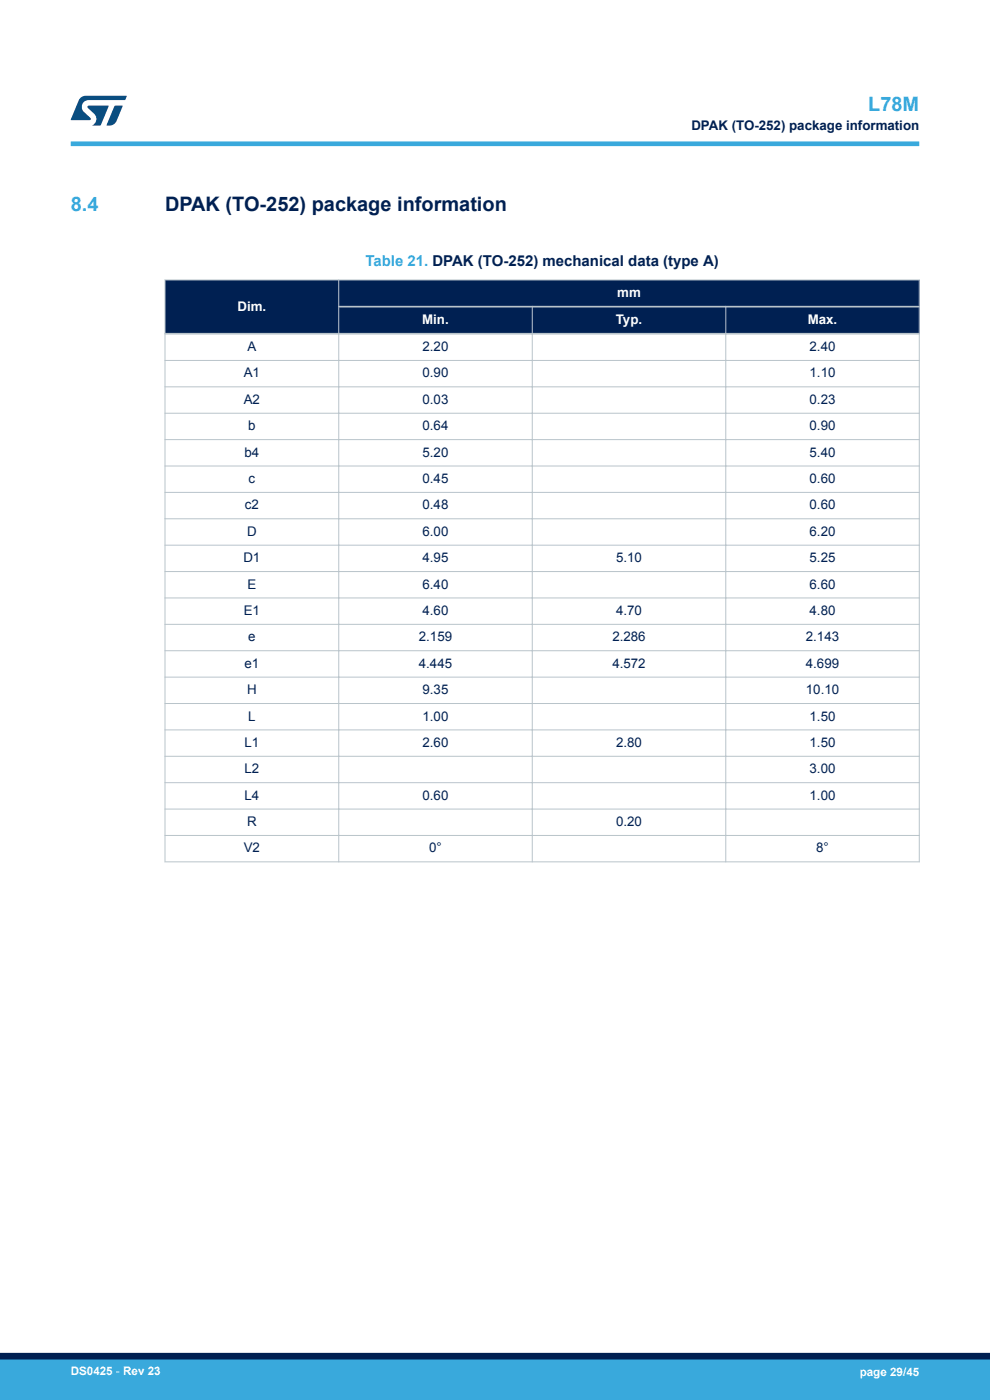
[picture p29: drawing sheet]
<svg xmlns="http://www.w3.org/2000/svg" width="210mm" height="297mm" viewBox="0 0 210 297" stroke-linecap="round" stroke-linejoin="round" font-family="sans-serif">
<defs><g id="words">
<g font-size="4.2" fill="#39a9dc">
<text x="184.2" y="23.5">L78M</text>
<text x="15" y="44.8">8.4</text>
</g>
<text font-size="4.2" fill="#002052" x="35" y="44.8">DPAK (TO-252) package information</text>
<text font-size="3.2" fill="#39a9dc" x="77.5" y="56.4">Table 21. DPAK (TO-252) mechanical data (type A)</text>
<g font-size="2.8" fill="#002052">
<text x="146.6" y="27.5">DPAK (TO-252) package information</text>
<text x="52.5" y="74.5">A</text>
<text x="89.6" y="74.5">2.20</text>
<text x="171.7" y="74.5">2.40</text>
<text x="51.7" y="80.1">A1</text>
<text x="89.6" y="80.1">0.90</text>
<text x="171.7" y="80.1">1.10</text>
<text x="51.7" y="85.7">A2</text>
<text x="89.6" y="85.7">0.03</text>
<text x="171.7" y="85.7">0.23</text>
<text x="52.6" y="91.3">b</text>
<text x="89.6" y="91.3">0.64</text>
<text x="171.7" y="91.3">0.90</text>
<text x="51.9" y="96.9">b4</text>
<text x="89.6" y="96.9">5.20</text>
<text x="171.7" y="96.9">5.40</text>
<text x="52.7" y="102.5">c</text>
<text x="89.6" y="102.5">0.45</text>
<text x="171.7" y="102.5">0.60</text>
<text x="51.9" y="108.1">c2</text>
<text x="52.4" y="113.7">D</text>
<text x="89.6" y="108.1">0.48</text>
<text x="89.6" y="113.7">6.00</text>
<text x="171.7" y="108.1">0.60</text>
<text x="171.7" y="113.7">6.20</text>
<text x="51.6" y="119.3">D1</text>
<text x="89.6" y="119.3">4.95</text>
<text x="130.7" y="119.3">5.10</text>
<text x="171.7" y="119.3">5.25</text>
<text x="52.5" y="124.9">E</text>
<text x="89.6" y="124.9">6.40</text>
<text x="171.7" y="124.9">6.60</text>
<text x="51.7" y="130.5">E1</text>
<text x="89.6" y="130.5">4.60</text>
<text x="130.7" y="130.5">4.70</text>
<text x="171.7" y="130.5">4.80</text>
<text x="52.6" y="136.1">e</text>
<text x="88.8" y="136.1">2.159</text>
<text x="129.9" y="136.1">2.286</text>
<text x="170.9" y="136.1">2.143</text>
<text x="51.9" y="141.7">e1</text>
<text x="88.8" y="141.7">4.445</text>
<text x="129.9" y="141.7">4.572</text>
<text x="170.9" y="141.7">4.699</text>
<text x="52.4" y="147.3">H</text>
<text x="89.6" y="147.3">9.35</text>
<text x="170.9" y="147.3">10.10</text>
<text x="52.6" y="152.9">L</text>
<text x="89.6" y="152.9">1.00</text>
<text x="171.7" y="152.9">1.50</text>
<text x="51.9" y="158.5">L1</text>
<text x="89.6" y="158.5">2.60</text>
<text x="130.7" y="158.5">2.80</text>
<text x="171.7" y="158.5">1.50</text>
<text x="51.9" y="164.1">L2</text>
<text x="171.7" y="164.1">3.00</text>
<text x="51.9" y="169.7">L4</text>
<text x="89.6" y="169.7">0.60</text>
<text x="171.7" y="169.7">1.00</text>
<text x="52.4" y="175.3">R</text>
<text x="130.7" y="175.3">0.20</text>
<text x="51.7" y="180.8">V2</text>
<text x="91" y="180.8">0°</text>
<text x="173.1" y="180.8">8°</text>
</g>
<g font-size="2.8" fill="#fff">
<text x="50.4" y="65.9">Dim.</text>
<text x="130.9" y="63">mm</text>
<text x="89.6" y="68.7">Min.</text>
<text x="130.6" y="68.7">Typ.</text>
<text x="171.3" y="68.7">Max.</text>
</g>
<g font-size="2.5" fill="#fff">
<text x="15" y="291.6">DS0425 - Rev 23</text>
<text x="182.4" y="291.9">page 29/45</text>
</g>
</g></defs>
<g fill="#002052">
<path d="M35 59.4h160v11.4h-160z" fill-rule="evenodd"/>
<path d="M35 59.4h160v5.7h-160z" fill-rule="evenodd"/>
<path d="M35 65.1h160v5.7h-160z" fill-rule="evenodd"/>
<path d="M35.1 59.5h36.7v11.1h-36.7z" fill-rule="evenodd"/>
</g>
<g fill="none" stroke="#b9c4ca" stroke-width=".21">
<path d="M34.9 59.4h160.2M35 59.3v123.6M71.9 59.3v123.6M195 59.3v123.6M34.9 76.5h160.2M112.9 64.9v118M154 64.9v118M34.9 82.1h160.2M34.9 87.7h160.2M34.9 93.3h160.2M34.9 98.9h160.2M34.9 104.5h160.2"/>
<path d="M34.9 110.1h160.2M34.9 115.7h160.2M34.9 121.3h160.2M34.9 126.9h160.2M34.9 132.5h160.2M34.9 138h160.2M34.9 143.6h160.2M34.9 149.2h160.2M34.9 154.8h160.2M34.9 160.4h160.2M34.9 166h160.2M34.9 171.6h160.2"/>
<path d="M34.9 177.2h160.2M34.9 182.8h160.2"/>
</g>
<path d="M71.8 65.1h123.3M195.1 70.8h-160.2" fill="none" stroke="#b9c4ca" stroke-width=".35"/>
<path d="M15 30.5h180" fill="none" stroke="#39a9dc" stroke-width="1"/>
<g fill="#005288">
<path d="M17.1 20.7l1.1-.4 8.7 .1-.4 .8h-7.6a1.45 1.45 0 0 0-1.4 .9 1.45 1.45 0 0 0 .2 1.6l1.5 1.3v.4l-4.2 .1 1.7-4.2z"/>
<path d="M24.3 22.4l1.7 .1-1.3 3.2a1.6 1.6 0 0 1-1.5 .9l-.6-.1z"/>
<path d="M18.6 22.5h4.5l-1.8 4.1h-1.7a1.54 1.54 0 0 0 .4-2.4l-1.4-1.3z"/>
</g>
<g fill="#39a9dc">
<path d="M0 288.4h210v8.6h-210z" fill-rule="evenodd"/>
<path d="M-.1 288.4h210.2v4.4h-210.2z" fill-rule="evenodd"/>
</g>
<path d="M0 287.7h210" fill="none" stroke="#002052" stroke-width="1.4"/>
<use href="#words"/>
</svg>
